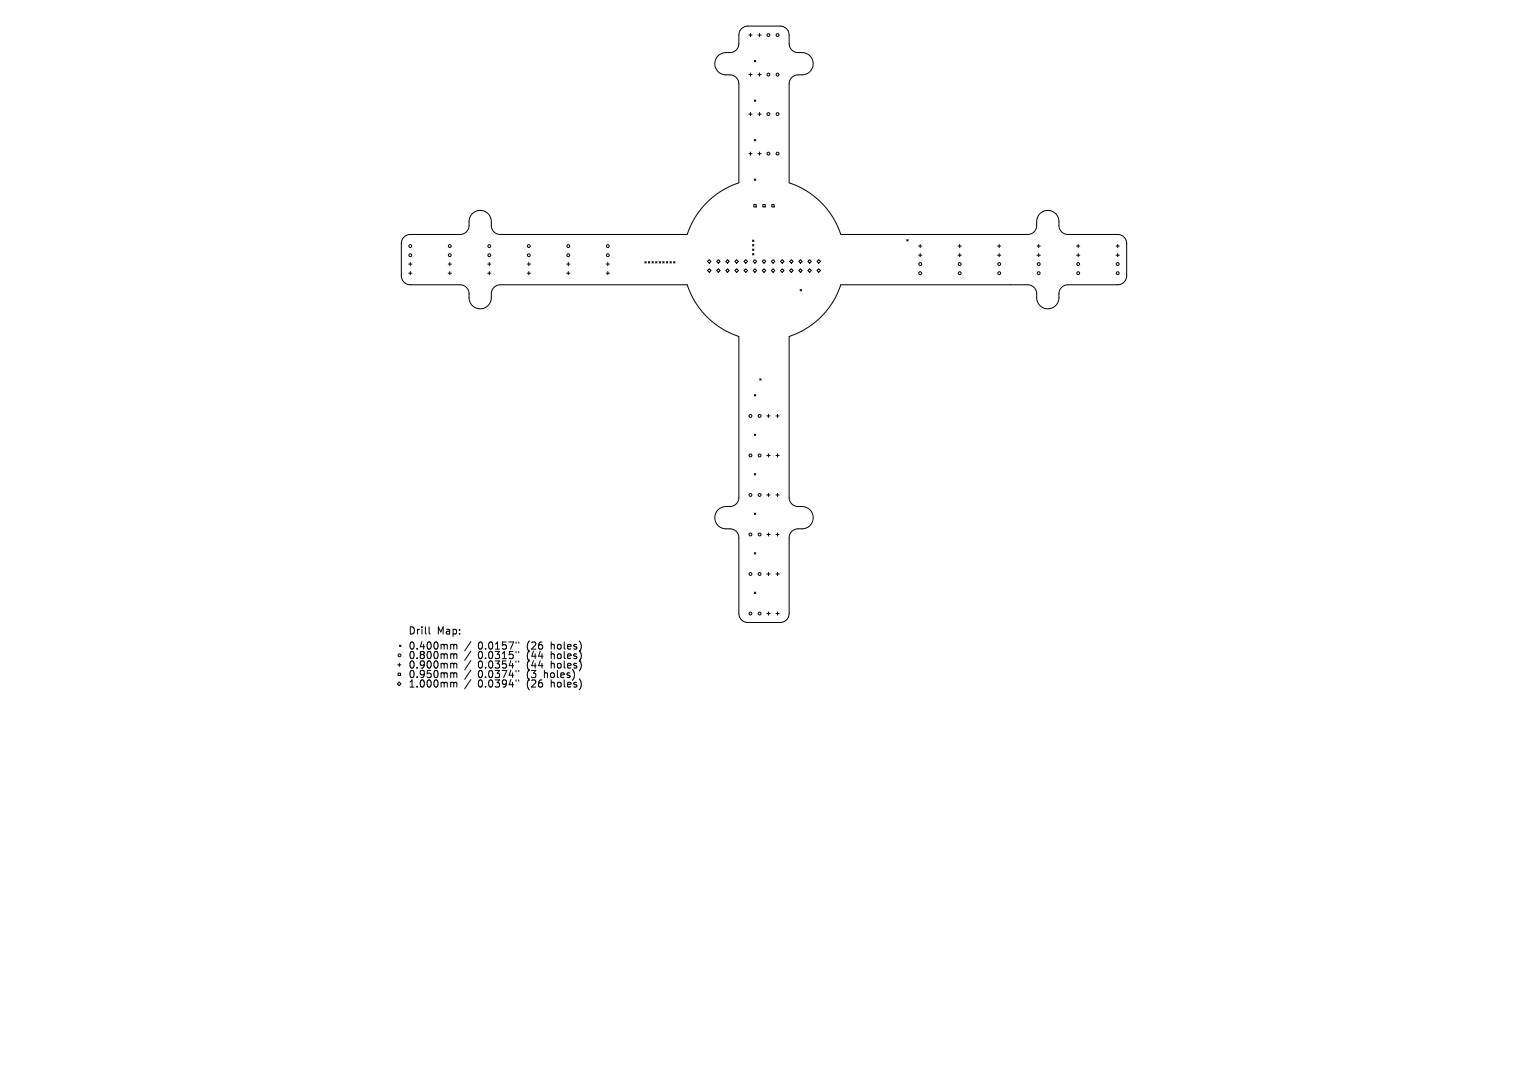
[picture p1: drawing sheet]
<svg xmlns="http://www.w3.org/2000/svg" width="297mm" height="210mm" viewBox="0 0 297 210" stroke-linecap="round" stroke-linejoin="round" font-family="sans-serif">
<defs><g id="words">
<g font-size="1.9">
<text x="79.3" y="123.4">Drill</text>
<text x="84.9" y="123.4">Map:</text>
<text x="79.3" y="126.4">0.400mm</text>
<text x="79.3" y="128.2">0.800mm</text>
<text x="79.3" y="130.1">0.900mm</text>
<text x="79.3" y="131.9">0.950mm</text>
<text x="92.9" y="126.4">0.0157&quot;</text>
<text x="92.9" y="128.2">0.0315&quot;</text>
<text x="92.9" y="130.1">0.0354&quot;</text>
<text x="92.9" y="131.9">0.0374&quot;</text>
<text x="102.5" y="126.4">(26</text>
<text x="102.5" y="128.2">(44</text>
<text x="102.5" y="130.1">(44</text>
<text x="102.5" y="131.9">(3</text>
<text x="105.9" y="131.9">holes)</text>
<text x="107.3" y="126.4">holes)</text>
<text x="107.3" y="128.2">holes)</text>
<text x="107.3" y="130.1">holes)</text>
<text x="79.3" y="133.7">1.000mm</text>
<text x="92.9" y="133.7">0.0394&quot;</text>
<text x="102.5" y="133.7">(26</text>
<text x="107.3" y="133.7">holes)</text>
</g>
</g></defs>
<g fill="none" stroke="#000" stroke-width=".19">
<path d="M145.6 6.8h.6M145.6 14.5h.6M145.9 6.5v.6M145.9 14.2v.6M146.6 11.7l.3 .3M146.6 19.4l.3 .3M146.9 11.7l-.3 .3M146.9 19.4l-.3 .3M147.3 6.8h.7M147.3 14.5h.7M147.6 6.5v.6M147.6 14.2v.6"/>
<path d="M145.6 22.2h.6M145.6 29.8h.6M145.9 21.9v.6M145.9 29.5v.7M146.5 39.7h.5v.5h-.5zM146.6 27.1l.3 .3M146.6 34.8l.3 .2M146.9 27.1l-.3 .3M146.9 34.8l-.3 .2M147.3 22.2h.7M147.3 29.8h.7M147.6 21.9v.6"/>
<path d="M147.6 29.5v.7M148.3 39.7h.4v.5h-.4zM150 39.7h.5v.5h-.5zM78.5 46.1l.5-.4 .7-.1h9.7a1.74 1.74 0 0 0 1.8-1.8 2.57 2.57 0 0 1 .6-2.3 2.16 2.16 0 0 1 2.4-.5 2.16 2.16 0 0 1 1.3 2v.9a1.74 1.74 0 0 0 1.7 1.7h36.4l.2-.7a15.7 15.7 0 0 1 9.8-9.4v-19.3a1.74 1.74 0 0 0-1.7-1.7 2.57 2.57 0 0 1-2.3-.6 2.16 2.16 0 0 1-.5-2.4 2.16 2.16 0 0 1 2-1.3h.8a1.74 1.74 0 0 0 1.7-1.7v-1.9a1.75 1.75 0 0 1 1.8-1.5h6.5a1.74 1.74 0 0 1 1.5 1.7v1.7a1.74 1.74 0 0 0 1.7 1.7 2.57 2.57 0 0 1 2.4 .7 2.16 2.16 0 0 1 .4 2.3 2.16 2.16 0 0 1-2 1.3h-.8a1.74 1.74 0 0 0-1.7 1.8v19.2l.6 .2a15.7 15.7 0 0 1 9.4 9.9h36.4a1.74 1.74 0 0 0 1.7-1.8 2.57 2.57 0 0 1 .7-2.3 2.16 2.16 0 0 1 2.3-.5 2.16 2.16 0 0 1 1.3 2v.9a1.74 1.74 0 0 0 1.8 1.7h9.9a1.74 1.74 0 0 1 1.5 1.7v6.5a1.74 1.74 0 0 1-1.7 1.5h-9.8a1.74 1.74 0 0 0-1.7 1.8 2.57 2.57 0 0 1-.6 2.3 2.16 2.16 0 0 1-2.4 .4 2.16 2.16 0 0 1-1.3-2v-.8a1.74 1.74 0 0 0-1.7-1.7h-36.4l-.2 .7a15.7 15.7 0 0 1-9.8 9.4v31.3a1.74 1.74 0 0 0 1.7 1.7 2.57 2.57 0 0 1 2.4 .7 2.16 2.16 0 0 1 .4 2.3 2.16 2.16 0 0 1-2 1.3h-.8a1.74 1.74 0 0 0-1.7 1.8v14.9a1.75 1.75 0 0 1-1.8 1.5h-6.5a1.74 1.74 0 0 1-1.5-1.7v-14.8a1.74 1.74 0 0 0-1.7-1.7 2.57 2.57 0 0 1-2.3-.6 2.16 2.16 0 0 1-.5-2.4 2.16 2.16 0 0 1 2-1.3h.8a1.74 1.74 0 0 0 1.7-1.7v-31.3l-.6-.3a15.7 15.7 0 0 1-9.4-9.8h-36.4a1.74 1.74 0 0 0-1.7 1.8 2.57 2.57 0 0 1-.7 2.3 2.16 2.16 0 0 1-2.3 .4 2.16 2.16 0 0 1-1.3-2v-.8a1.74 1.74 0 0 0-1.8-1.7h-9.9a1.74 1.74 0 0 1-1.5-1.7v-6.5zM79.4 51.3h.7M79.4 53.1h.7M79.8 51v.6M79.8 52.8v.6M87.1 51.3h.6M87.1 53.1h.6M87.4 51v.6M87.4 52.8v.6"/>
<path d="M94.8 51.3h.6M94.8 53.1h.6M95.1 51v.6M95.1 52.8v.6M102.5 51.3h.6M102.5 53.1h.6M102.8 51v.6M102.8 52.8v.6M110.1 51.3h.7M110.1 53.1h.7M110.5 51v.6M110.5 52.8v.6"/>
<path d="M117.8 51.3h.7M117.8 53.1h.7M118.1 51v.6M118.1 52.8v.6M125.3 50.8l.3 .3M125.6 50.8l-.3 .3M126 50.8l.3 .3M126.3 50.8l-.3 .3M126.7 50.8l.3 .3M127 50.8l-.3 .3M127.4 50.8l.3 .3M127.7 50.8l-.3 .3"/>
<path d="M128.1 50.8l.3 .3M128.4 50.8l-.3 .3M128.8 50.8l.3 .3M129.1 50.8l-.3 .3M129.5 50.8l.3 .3M129.8 50.8l-.3 .3M130.2 50.8l.3 .3M130.5 50.8l-.3 .3M130.9 50.8l.3 .3M131.2 50.8l-.3 .3M137.5 50.8l.4-.4 .3 .4-.3 .3zM137.5 52.6l.4-.4 .3 .4-.3 .3z"/>
<path d="M139.3 52.6l.3-.4 .4 .4-.4 .3zM139.6 50.4l.4 .4-.4 .3-.3-.3zM141.1 50.8l.3-.4 .4 .4-.4 .3zM141.1 52.6l.3-.4 .4 .4-.4 .3zM142.8 50.8l.4-.4 .3 .4-.3 .3zM142.8 52.6l.4-.4 .3 .4-.3 .3zM145 50.4l.3 .4-.3 .3-.4-.3zM145 52.2l.3 .4-.3 .3-.4-.3zM146.3 46.6l.2 .3M146.3 47.5l.2 .3M146.3 48.4l.2 .3M146.3 49.3l.2 .2"/>
<path d="M146.5 46.6l-.2 .3M146.5 47.5l-.2 .3M146.5 48.4l-.2 .3M146.5 49.3l-.2 .2M146.7 50.4l.4 .4-.4 .3-.3-.3zM146.7 52.2l.4 .4-.4 .3-.3-.3zM148.5 50.4l.4 .4-.4 .3-.3-.3zM148.5 52.2l.4 .4-.4 .3-.3-.3zM150.3 50.4l.3 .4-.3 .3-.4-.3zM150.3 52.2l.3 .4-.3 .3-.4-.3zM152 50.4l.4 .4-.4 .3-.3-.3zM152 52.2l.4 .4-.4 .3-.3-.3z"/>
<path d="M153.8 50.4l.4 .4-.4 .3-.3-.3zM153.8 52.2l.4 .4-.4 .3-.3-.3zM155.5 56.2l.3 .3M155.6 50.4l.3 .4-.3 .3-.4-.3zM155.6 52.2l.3 .4-.3 .3-.4-.3zM155.8 56.2l-.3 .3M157.4 50.4l.3 .4-.3 .3-.4-.3zM157.4 52.2l.3 .4-.3 .3-.4-.3zM159.1 50.4l.4 .4-.4 .3-.3-.3zM159.1 52.2l.4 .4-.4 .3-.3-.3zM176.3 46.5l.2 .3M176.5 46.5l-.2 .3"/>
<path d="M178.5 47.8h.7M178.5 49.6h.7M178.9 47.5v.6M178.9 49.3v.6M186.2 47.8h.7M186.2 49.6h.7M186.5 47.5v.6M186.5 49.3v.6M193.9 47.8h.6M193.9 49.6h.6M194.2 47.5v.6M194.2 49.3v.6"/>
<path d="M201.6 47.8h.6M201.6 49.6h.6M201.9 47.5v.6M201.9 49.3v.6M209.3 47.8h.6M209.3 49.6h.6M209.6 47.5v.6M209.6 49.3v.6M216.9 47.8h.7M216.9 49.6h.7M217.3 47.5v.6M217.3 49.3v.6"/>
<path d="M146.6 76.6l.3 .3M146.9 76.6l-.3 .3M147.7 73.6l.2 .3M147.9 73.6l-.2 .3M146.6 84.3l.3 .3M146.6 92l.3 .3M146.6 99.7l.3 .3M146.9 84.3l-.3 .3M146.9 92l-.3 .3M146.9 99.7l-.3 .3M149 80.8h.7M149 88.5h.7"/>
<path d="M149 96.2h.7M149.4 80.5v.6M149.4 88.2v.6M149.4 95.8v.7M150.8 80.8h.7M150.8 88.5h.7M150.8 96.2h.7M151.1 80.5v.6M151.1 88.2v.6M151.1 95.8v.7M146.6 107.4l.3 .2M146.6 115l.3 .3"/>
<path d="M146.9 107.4l-.3 .2M146.9 115l-.3 .3M149 103.8h.7M149 111.5h.7M149 119.2h.7M149.4 103.5v.6M149.4 111.2v.6M149.4 118.9v.6M150.8 103.8h.7M150.8 111.5h.7M150.8 119.2h.7M151.1 103.5v.6"/>
<path d="M151.1 111.2v.6M151.1 118.9v.6M77.2 132.8l.4-.3 .3 .3-.3 .4zM77.3 129.2h.6M77.4 130.8h.4v.4h-.4zM77.6 128.8v.7M77.7 125.3l.2 .3M77.9 125.3l-.2 .3M83.4 121.8v1.2l.2 .2M87.8 125.2l.4 .2M87.8 127l.4 .2M87.8 128.9l.4 .2"/>
<path d="M87.8 130.7l.4 .2M87.8 132.5l.4 .2M88.2 125.4l.2-.2h.3l.1 .9M88.2 125.4v.7M88.2 127.2v.8M88.2 129.1v.7M88.2 130.9v.7M88.2 132.7v.8M88.2 127.2l.2-.2 .3 .1 .1 .9M88.2 129.1l.2-.2h.3l.1 .9M88.2 130.9l.2-.2 .3 .1 .1 .8M88.2 132.7l.2-.2 .3 .1 .1 .9"/>
<path d="M91.5 124.6l-1.2 1.8M91.5 126.5l-1.2 1.8M91.5 128.3l-1.2 1.8M91.5 130.2l-1.2 1.8M91.5 132l-1.2 1.8M100.3 124.7v.3M100.3 126.6v.2M100.3 128.4v.3M100.3 130.2v.3M100.3 132.1v.3M100.8 124.7v.3M100.8 126.6v.2"/>
<path d="M100.8 128.4v.3M100.8 130.2v.3M100.8 132.1v.3"/>
<circle cx="149.4" cy="6.8" r=".28"/>
<circle cx="149.4" cy="14.5" r=".28"/>
<circle cx="151.1" cy="6.8" r=".28"/>
<circle cx="151.1" cy="14.5" r=".28"/>
<circle cx="149.4" cy="22.2" r=".28"/>
<circle cx="149.4" cy="29.8" r=".28"/>
<circle cx="151.1" cy="22.2" r=".28"/>
<circle cx="151.1" cy="29.8" r=".28"/>
<circle cx="79.7" cy="47.8" r=".28"/>
<circle cx="79.7" cy="49.6" r=".28"/>
<circle cx="87.4" cy="47.8" r=".28"/>
<circle cx="87.4" cy="49.6" r=".28"/>
<circle cx="95.1" cy="47.8" r=".28"/>
<circle cx="95.1" cy="49.6" r=".28"/>
<circle cx="102.8" cy="47.8" r=".28"/>
<circle cx="102.8" cy="49.6" r=".28"/>
<circle cx="110.5" cy="47.8" r=".28"/>
<circle cx="110.5" cy="49.6" r=".28"/>
<circle cx="118.1" cy="47.8" r=".28"/>
<circle cx="118.1" cy="49.6" r=".28"/>
<circle cx="178.9" cy="51.3" r=".28"/>
<circle cx="178.9" cy="53.1" r=".28"/>
<circle cx="186.5" cy="51.3" r=".28"/>
<circle cx="186.5" cy="53.1" r=".28"/>
<circle cx="194.2" cy="51.3" r=".28"/>
<circle cx="194.2" cy="53.1" r=".28"/>
<circle cx="201.9" cy="51.3" r=".28"/>
<circle cx="201.9" cy="53.1" r=".28"/>
<circle cx="209.6" cy="51.3" r=".28"/>
<circle cx="209.6" cy="53.1" r=".28"/>
<circle cx="217.3" cy="51.3" r=".28"/>
<circle cx="217.3" cy="53.1" r=".28"/>
<circle cx="145.9" cy="88.5" r=".28"/>
<circle cx="145.9" cy="80.8" r=".28"/>
<circle cx="145.9" cy="96.2" r=".28"/>
<circle cx="147.6" cy="88.5" r=".28"/>
<circle cx="147.6" cy="80.8" r=".28"/>
<circle cx="147.6" cy="96.2" r=".28"/>
<circle cx="145.9" cy="103.8" r=".28"/>
<circle cx="145.9" cy="119.2" r=".28"/>
<circle cx="145.9" cy="111.5" r=".28"/>
<circle cx="147.6" cy="103.8" r=".28"/>
<circle cx="147.6" cy="119.2" r=".28"/>
<circle cx="147.6" cy="111.5" r=".28"/>
<circle cx="77.7" cy="127.3" r=".28"/>
</g>
<use href="#words"/>
</svg>
